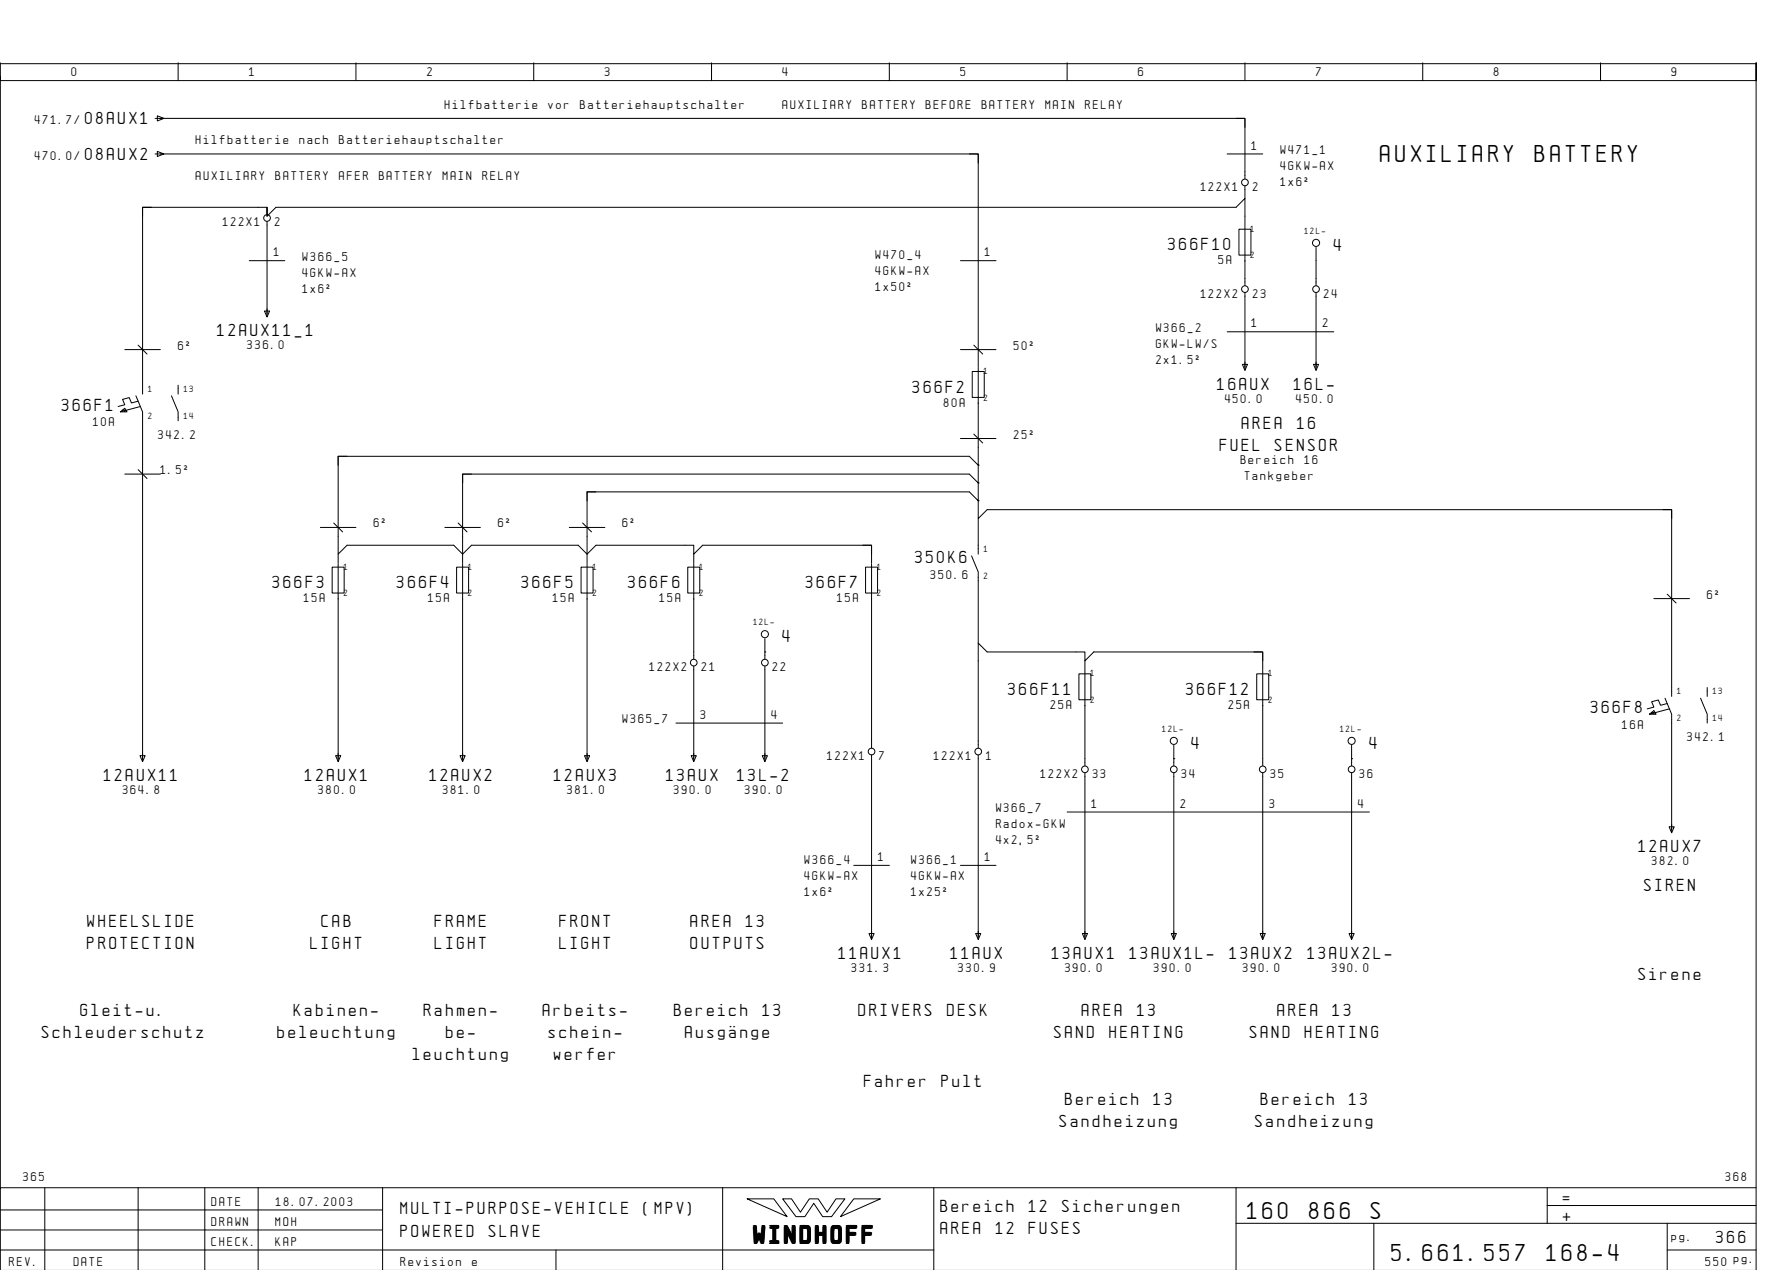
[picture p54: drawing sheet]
<svg xmlns="http://www.w3.org/2000/svg" width="399mm" height="286mm" viewBox="0 0 399 286" stroke-linecap="round" stroke-linejoin="round" font-family="sans-serif">
<defs><g id="words">
<g font-size="4.4">
<text x="310.5" y="36.4">AUXILIARY</text>
<text x="345.3" y="36.4">BATTERY</text>
<text x="280.6" y="274.1">160</text>
<text x="294.5" y="274.1">866</text>
<text x="308.4" y="274.1">S</text>
<text x="169.5" y="279.3">WINDHOFF</text>
<text x="313.1" y="283.6">5.661.557</text>
<text x="347.9" y="283.6">168-4</text>
</g>
<g font-size="3.1">
<text x="19.2" y="27.9">08AUX1</text>
<text x="19.2" y="35.9">08AUX2</text>
<text x="262.8" y="56.3">366F10</text>
<text x="300.1" y="56.4">4</text>
<text x="48.9" y="75.6">12AUX11_1</text>
<text x="205.3" y="88.3">366F2</text>
<text x="273.9" y="87.6">16AUX</text>
<text x="291.1" y="87.6">16L-</text>
<text x="13.9" y="92.4">366F1</text>
<text x="274.4" y="101.4">FUEL</text>
<text x="279.4" y="96.4">AREA</text>
<text x="286.8" y="101.4">SENSOR</text>
<text x="291.8" y="96.4">16</text>
<text x="205.9" y="126.6">350K6</text>
<text x="61.3" y="132.3">366F3</text>
<text x="89.3" y="132.3">366F4</text>
<text x="117.3" y="132.3">366F5</text>
<text x="141.3" y="132.3">366F6</text>
<text x="181.3" y="132.3">366F7</text>
<text x="176.1" y="144.4">4</text>
<text x="226.8" y="156.3">366F11</text>
<text x="266.8" y="156.3">366F12</text>
<text x="357.9" y="160.4">366F8</text>
<text x="268.1" y="168.4">4</text>
<text x="308.1" y="168.4">4</text>
<text x="23.4" y="175.6">12AUX11</text>
<text x="68.6" y="175.6">12AUX1</text>
<text x="96.6" y="175.6">12AUX2</text>
<text x="124.6" y="175.6">12AUX3</text>
<text x="149.9" y="175.6">13AUX</text>
<text x="165.9" y="175.6">13L-2</text>
<text x="368.6" y="191.6">12AUX7</text>
<text x="369.9" y="200.4">SIREN</text>
<text x="19.6" y="208.4">WHEELSLIDE</text>
<text x="72.3" y="208.4">CAB</text>
<text x="97.9" y="208.4">FRAME</text>
<text x="125.9" y="208.4">FRONT</text>
<text x="155.4" y="208.4">AREA</text>
<text x="167.8" y="208.4">13</text>
<text x="19.6" y="213.4">PROTECTION</text>
<text x="69.9" y="213.4">LIGHT</text>
<text x="97.9" y="213.4">LIGHT</text>
<text x="125.9" y="213.4">LIGHT</text>
<text x="155.4" y="213.4">OUTPUTS</text>
<text x="188.6" y="215.6">11AUX1</text>
<text x="213.9" y="215.6">11AUX</text>
<text x="236.6" y="215.6">13AUX1</text>
<text x="254.1" y="215.6">13AUX1L-</text>
<text x="276.6" y="215.6">13AUX2</text>
<text x="294.1" y="215.6">13AUX2L-</text>
<text x="368.6" y="220.4">Sirene</text>
<text x="9.4" y="233.4">Schleuderschutz</text>
<text x="18.1" y="228.4">Gleit-u.</text>
<text x="62.4" y="233.4">beleuchtung</text>
<text x="66.1" y="228.4">Kabinen-</text>
<text x="95.4" y="228.4">Rahmen-</text>
<text x="100.3" y="233.4">be-</text>
<text x="122.1" y="228.4">Arbeits-</text>
<text x="123.4" y="233.4">schein-</text>
<text x="151.6" y="228.4">Bereich</text>
<text x="154.1" y="233.4">AusgÑnge</text>
<text x="171.5" y="228.4">13</text>
<text x="193.1" y="228.4">DRIVERS</text>
<text x="213.1" y="228.4">DESK</text>
<text x="237.2" y="233.4">SAND</text>
<text x="243.4" y="228.4">AREA</text>
<text x="249.6" y="233.4">HEATING</text>
<text x="255.8" y="228.4">13</text>
<text x="281.2" y="233.4">SAND</text>
<text x="287.4" y="228.4">AREA</text>
<text x="293.6" y="233.4">HEATING</text>
<text x="299.8" y="228.4">13</text>
<text x="92.9" y="238.4">leuchtung</text>
<text x="124.6" y="238.4">werfer</text>
<text x="194.4" y="244.4">Fahrer</text>
<text x="211.8" y="244.4">Pult</text>
<text x="239.6" y="248.4">Bereich</text>
<text x="259.5" y="248.4">13</text>
<text x="283.6" y="248.4">Bereich</text>
<text x="303.5" y="248.4">13</text>
<text x="238.4" y="253.4">Sandheizung</text>
<text x="282.4" y="253.4">Sandheizung</text>
<text x="90.1" y="273.1">MULTI-PURPOSE-VEHICLE</text>
<text x="144.8" y="273.1">(MPV)</text>
<text x="211.6" y="272.6">Bereich</text>
<text x="231.5" y="272.6">12</text>
<text x="238.9" y="272.6">Sicherungen</text>
<text x="351.6" y="270.6">=</text>
<text x="351.6" y="274.6">+</text>
<text x="90.1" y="278.1">POWERED</text>
<text x="110" y="278.1">SLAVE</text>
<text x="211.6" y="277.6">AREA</text>
<text x="224" y="277.6">12</text>
<text x="231.5" y="277.6">FUSES</text>
<text x="386.1" y="279.6">366</text>
</g>
<g font-size="2.3">
<text x="16.1" y="17.1">0</text>
<text x="56.1" y="17.1">1</text>
<text x="96.1" y="17.1">2</text>
<text x="136.1" y="17.1">3</text>
<text x="176.1" y="17.1">4</text>
<text x="216.1" y="17.1">5</text>
<text x="256.1" y="17.1">6</text>
<text x="296.1" y="17.1">7</text>
<text x="336.1" y="17.1">8</text>
<text x="376.1" y="17.1">9</text>
<text x="7.8" y="27.9">471.7/</text>
<text x="100.1" y="24.4">Hilfbatterie</text>
<text x="123.4" y="24.4">vor</text>
<text x="130.5" y="24.4">Batteriehauptschalter</text>
<text x="176.1" y="24.4">AUXILIARY</text>
<text x="194" y="24.4">BATTERY</text>
<text x="208.3" y="24.4">BEFORE</text>
<text x="220.9" y="24.4">BATTERY</text>
<text x="235.2" y="24.4">MAIN</text>
<text x="244.1" y="24.4">RELAY</text>
<text x="7.8" y="35.9">470.0/</text>
<text x="44.1" y="32.4">Hilfbatterie</text>
<text x="67.4" y="32.4">nach</text>
<text x="76.3" y="32.4">Batteriehauptschalter</text>
<text x="281.6" y="33.6">1</text>
<text x="288.1" y="34.6">W471_1</text>
<text x="44.1" y="40.4">AUXILIARY</text>
<text x="62" y="40.4">BATTERY</text>
<text x="76.3" y="40.4">AFER</text>
<text x="85.3" y="40.4">BATTERY</text>
<text x="99.6" y="40.4">MAIN</text>
<text x="108.6" y="40.4">RELAY</text>
<text x="288.1" y="38.2">4GKW-AX</text>
<text x="288.1" y="41.8">1x6˝</text>
<text x="270.1" y="42.9">122X1</text>
<text x="281.8" y="42.9">2</text>
<text x="50.1" y="50.9">122X1</text>
<text x="61.8" y="50.9">2</text>
<text x="61.6" y="57.6">1</text>
<text x="68.1" y="58.6">W366_5</text>
<text x="197" y="58.3">W470_4</text>
<text x="221.6" y="57.6">1</text>
<text x="274.1" y="59.4">5A</text>
<text x="68.1" y="62.2">4GKW-AX</text>
<text x="68.1" y="65.8">1x6˝</text>
<text x="197" y="61.9">4GKW-AX</text>
<text x="197" y="65.5">1x50˝</text>
<text x="270.1" y="66.9">122X2</text>
<text x="281.8" y="66.9">23</text>
<text x="297.8" y="66.9">24</text>
<text x="260.1" y="74.6">W366_2</text>
<text x="281.6" y="73.6">1</text>
<text x="297.6" y="73.6">2</text>
<text x="40.1" y="78.6">6˝</text>
<text x="55.6" y="78.6">336.0</text>
<text x="228.1" y="78.6">50˝</text>
<text x="260.1" y="78.2">GKW-LW/S</text>
<text x="260.1" y="81.8">2x1.5˝</text>
<text x="21" y="95.9">10A</text>
<text x="212.4" y="91.4">80A</text>
<text x="275.6" y="90.6">450.0</text>
<text x="291.6" y="90.6">450.0</text>
<text x="35.6" y="98.6">342.2</text>
<text x="228.1" y="98.6">25˝</text>
<text x="36.1" y="106.6">1.5˝</text>
<text x="279.1" y="104.4">Bereich</text>
<text x="293.4" y="104.4">16</text>
<text x="280" y="108">Tankgeber</text>
<text x="84.1" y="118.6">6˝</text>
<text x="112.1" y="118.6">6˝</text>
<text x="140.1" y="118.6">6˝</text>
<text x="209.4" y="130.1">350.6</text>
<text x="68.4" y="135.4">15A</text>
<text x="96.4" y="135.4">15A</text>
<text x="124.4" y="135.4">15A</text>
<text x="148.4" y="135.4">15A</text>
<text x="188.4" y="135.4">15A</text>
<text x="384.1" y="134.6">6˝</text>
<text x="146.1" y="150.9">122X2</text>
<text x="157.8" y="150.9">21</text>
<text x="173.8" y="150.9">22</text>
<text x="157.6" y="161.6">3</text>
<text x="173.6" y="161.6">4</text>
<text x="236.4" y="159.4">25A</text>
<text x="276.4" y="159.4">25A</text>
<text x="140.1" y="162.6">W365_7</text>
<text x="365" y="163.9">16A</text>
<text x="379.6" y="166.6">342.1</text>
<text x="186.1" y="170.9">122X1</text>
<text x="197.8" y="170.9">7</text>
<text x="210.1" y="170.9">122X1</text>
<text x="221.8" y="170.9">1</text>
<text x="27.6" y="178.6">364.8</text>
<text x="71.6" y="178.6">380.0</text>
<text x="99.6" y="178.6">381.0</text>
<text x="127.6" y="178.6">381.0</text>
<text x="151.6" y="178.6">390.0</text>
<text x="167.6" y="178.6">390.0</text>
<text x="234.1" y="174.9">122X2</text>
<text x="245.8" y="174.9">33</text>
<text x="265.8" y="174.9">34</text>
<text x="285.8" y="174.9">35</text>
<text x="305.8" y="174.9">36</text>
<text x="224.1" y="182.6">W366_7</text>
<text x="245.6" y="181.6">1</text>
<text x="265.6" y="181.6">2</text>
<text x="285.6" y="181.6">3</text>
<text x="305.6" y="181.6">4</text>
<text x="224.1" y="186.2">Radox-GKW</text>
<text x="224.1" y="189.8">4x2,5˝</text>
<text x="181" y="194.3">W366_4</text>
<text x="181" y="197.9">4GKW-AX</text>
<text x="197.6" y="193.6">1</text>
<text x="205" y="194.3">W366_1</text>
<text x="205" y="197.9">4GKW-AX</text>
<text x="221.6" y="193.6">1</text>
<text x="371.6" y="194.6">382.0</text>
<text x="181" y="201.5">1x6˝</text>
<text x="205" y="201.5">1x25˝</text>
<text x="191.6" y="218.6">331.3</text>
<text x="215.6" y="218.6">330.9</text>
<text x="239.6" y="218.6">390.0</text>
<text x="259.6" y="218.6">390.0</text>
<text x="279.6" y="218.6">390.0</text>
<text x="299.6" y="218.6">390.0</text>
<text x="5.2" y="265.6">365</text>
<text x="388.2" y="265.6">368</text>
<text x="47.6" y="271.1">DATE</text>
<text x="47.6" y="275.6">DRAWN</text>
<text x="62" y="275.6">MOH</text>
<text x="62.1" y="271.1">18.07.2003</text>
<text x="47.6" y="280.1">CHECK.</text>
<text x="62" y="280.1">KAP</text>
<text x="376.1" y="279.1">pg.</text>
<text x="2.1" y="284.6">REV.</text>
<text x="16.6" y="284.6">DATE</text>
<text x="90.1" y="284.6">Revision</text>
<text x="106.2" y="284.6">e</text>
<text x="383.7" y="284.6">550 pg.</text>
</g>
<g font-size="1.6">
<text x="281.4" y="52.1">1</text>
<text x="293.5" y="52.6">12L-</text>
<text x="281.4" y="58.1">2</text>
<text x="33.3" y="88.1">1</text>
<text x="41.4" y="88.1">13</text>
<text x="221.3" y="84.1">1</text>
<text x="33.3" y="94.1">2</text>
<text x="41.4" y="94.1">14</text>
<text x="221.3" y="90.1">2</text>
<text x="221.3" y="124.1">1</text>
<text x="77.4" y="128.1">1</text>
<text x="105.3" y="128.1">1</text>
<text x="133.3" y="128.1">1</text>
<text x="157.3" y="128.1">1</text>
<text x="197.4" y="128.1">1</text>
<text x="221.3" y="130.1">2</text>
<text x="77.4" y="134.1">2</text>
<text x="105.3" y="134.1">2</text>
<text x="133.3" y="134.1">2</text>
<text x="157.3" y="134.1">2</text>
<text x="197.4" y="134.1">2</text>
<text x="169.5" y="140.6">12L-</text>
<text x="245.3" y="152.1">1</text>
<text x="285.4" y="152.1">1</text>
<text x="245.3" y="158.1">2</text>
<text x="285.4" y="158.1">2</text>
<text x="377.4" y="156.1">1</text>
<text x="385.4" y="156.1">13</text>
<text x="261.5" y="164.6">12L-</text>
<text x="301.5" y="164.6">12L-</text>
<text x="377.4" y="162.1">2</text>
<text x="385.4" y="162.1">14</text>
</g>
</g></defs>
<g fill="none" stroke="#000" stroke-width=".22">
<path d="M.1 14.1v4h395v-4v271.6M.1 17.1v250M.1 14.3h395M40.1 14.1v4M80.1 14.1v4M120.1 14.1v4M160.1 14.1v4M200.1 14.1v4M240.1 14.1v4M280.1 14.1v4M320.1 14.1v4M360.1 14.1v4"/>
<path d="M34.9 26.6h1.8M34.9 34.6h1.8M35.4 26l1.5 .6-1.5 .6zM35.4 34l1.5 .6-1.5 .6zM36.1 34.6h184v48M36.1 26.6h244v13.6M218.1 34.6h2v2M276.1 34.6h8M278.1 26.6h2v2M34.1 46.6h-2v2M56.1 58.6h8M60.1 49.8v21.4"/>
<path d="M60.1 46.6v2M216.1 58.6h8M278.7 51.5h2.7v5.9h-2.7zM280.1 41.8v2.8M280.1 50.8v13.4M280.1 50.6v-6l-2 2h-216l-2 2v-2h-28v42M296.1 55.6v8.6M28.1 78.6h8M31.1 77.6l2 2M59.5 70h1.2l-.6 1.3zM216.1 78.6h8M219.1 77.6l2 2"/>
<path d="M276.1 74.6h24M280.1 65.8v17.4M296.1 65.8v17.4M27.6 92.2h.5v.4M30.6 89l1.5 3.6v78.6M31.1 90.2l-1.5 .4-.5-1.2-1.5 .4 .5 1.2-1.5 .4M31.6 91.4l-4.5 1.2 1-.8 .5 .8h-1.5M38.6 89l1.5 3.6v2M40.1 86.6v2M216.1 98.6h8M218.7 83.5h2.7v5.9h-2.7zM219.1 97.6l2 2"/>
<path d="M220.1 82.7v21.9l-2-2h-142v22l2-2h24l2 2v-18h114l2 2v-4M279.5 82h1.1l-.5 1.3zM295.5 82h1.2l-.6 1.3zM28.1 106.6h8M31.1 105.6l2 2M72.1 118.6h8M75.1 117.6l2 2M78.1 102.6h-2v2M100.1 118.6h8M103.1 117.6l2 2M106.1 106.6h-2v2M128.1 118.6h8"/>
<path d="M131.1 117.6l2 2M134.1 110.6h-2v2M220.1 112.6v4l2-2h154v42M220.1 108.6v4l-2-2h-86v14l-2-2h-24l-2 2v2M220.1 104.6h.1M220.1 108.6h.1M220.1 112.6h.1M220.1 116.6v8M374.1 114.6h2v2M74.7 127.5h2.7v5.9h-2.7zM76.1 126.8v44.4M76.1 124.6v2"/>
<path d="M102.7 127.5h2.7v5.9h-2.7zM104.1 126.8v44.4M130.7 127.5h2.7v5.9h-2.7zM132.1 126.8v44.4M132.1 126.6v-2l2-2h22v2l2-2h38v4M154.7 127.5h2.7v5.9h-2.7zM156.1 126.8v21.4M156.1 124.6v2M194.1 122.6h2v2M194.7 127.5h2.7v5.9h-2.7zM196.1 126.8v41.4M218.6 125l1.5 3.6v16"/>
<path d="M372.1 134.6h8M375.1 133.6l2 2M156.1 149.8v21.4M172.1 143.6v4.6M172.1 149.8v21.4M172.1 146.6h.1M242.7 151.5h2.7v5.9h-2.7zM244.1 150.7v21.5M244.1 148.6v2M282.1 146.6h2v2M282.7 151.5h2.7v5.9h-2.7zM284.1 150.6v-4h-38l-2 2v-2h-22l-2-2v23.6"/>
<path d="M284.1 150.7v21.5M374.6 157l1.5 3.6v26.6M375.1 158.2l-1.5 .4-.5-1.2-1.5 .4 .5 1.2-1.5 .4M375.6 159.4l-4.5 1.2 1-.8 .5 .8h-1.5M382.6 157l1.5 3.6v2M384.1 154.6v2M31.5 170h1.2l-.6 1.3zM75.5 170h1.2l-.6 1.3zM103.5 170h1.2l-.6 1.3zM131.5 170h1.2l-.6 1.3zM152.1 162.6h24M155.5 170h1.2l-.6 1.3z"/>
<path d="M171.5 170h1.2l-.6 1.3zM196.1 169.8v41.4M220.1 169.8v41.4M244.1 173.8v37.4M264.1 167.6v4.6M264.1 173.8v37.4M264.1 170.6h.1M284.1 173.8v37.4M304.1 170.6h.1M304.1 167.6v4.6M304.1 173.8v37.4M371.6 160.2h.5v.4"/>
<path d="M192.1 194.6h8M216.1 194.6h8M240.1 182.6h68M375.5 186h1.2l-.6 1.3zM195.5 210h1.2l-.6 1.3zM219.5 210h1.2l-.6 1.3zM243.5 210h1.2l-.6 1.3zM263.5 210h1.2l-.6 1.3zM283.5 210h1.2l-.6 1.3zM303.5 210h1.2l-.6 1.3zM10.1 267.1v18.5M31.1 267.1v18.5"/>
<path d="M46.1 267.1v18.6M58.1 267.1v18.6M86.1 272.1h-86M86.1 276.6h-86M86.1 267.1v18.6M162.6 267.1v18.6M168.1 269.6h6l3 4zM176.1 269.6h2l2 3 2-3h2l2 3 2-3h2l-3 4h-2l-2-3-2 3h-2zM192.1 269.6h6l-9 4zM210.1 267.1v18.6M278.1 275.1h117M278.1 267.1v18.6"/>
<path d="M309.1 275.1v10.6M348.1 271.1h47M348.1 267.1v8M375.1 275.1v10.6M395.1 267.1h-395v18.6M125.1 281.1v4.6M210.1 281.1h-210M375.1 281.1h20"/>
<circle cx="60.1" cy="49" r=".75"/>
<circle cx="280.1" cy="41" r=".75"/>
<circle cx="296.1" cy="54.6" r=".8"/>
<circle cx="280.1" cy="65" r=".75"/>
<circle cx="296.1" cy="65" r=".75"/>
<circle cx="156.1" cy="149" r=".75"/>
<circle cx="172.1" cy="142.6" r=".8"/>
<circle cx="172.1" cy="149" r=".75"/>
<circle cx="196.1" cy="169" r=".75"/>
<circle cx="220.1" cy="169" r=".75"/>
<circle cx="244.1" cy="173" r=".75"/>
<circle cx="264.1" cy="173" r=".75"/>
<circle cx="264.1" cy="166.6" r=".8"/>
<circle cx="284.1" cy="173" r=".75"/>
<circle cx="304.1" cy="173" r=".75"/>
<circle cx="304.1" cy="166.6" r=".8"/>
</g>
<use href="#words"/>
</svg>
